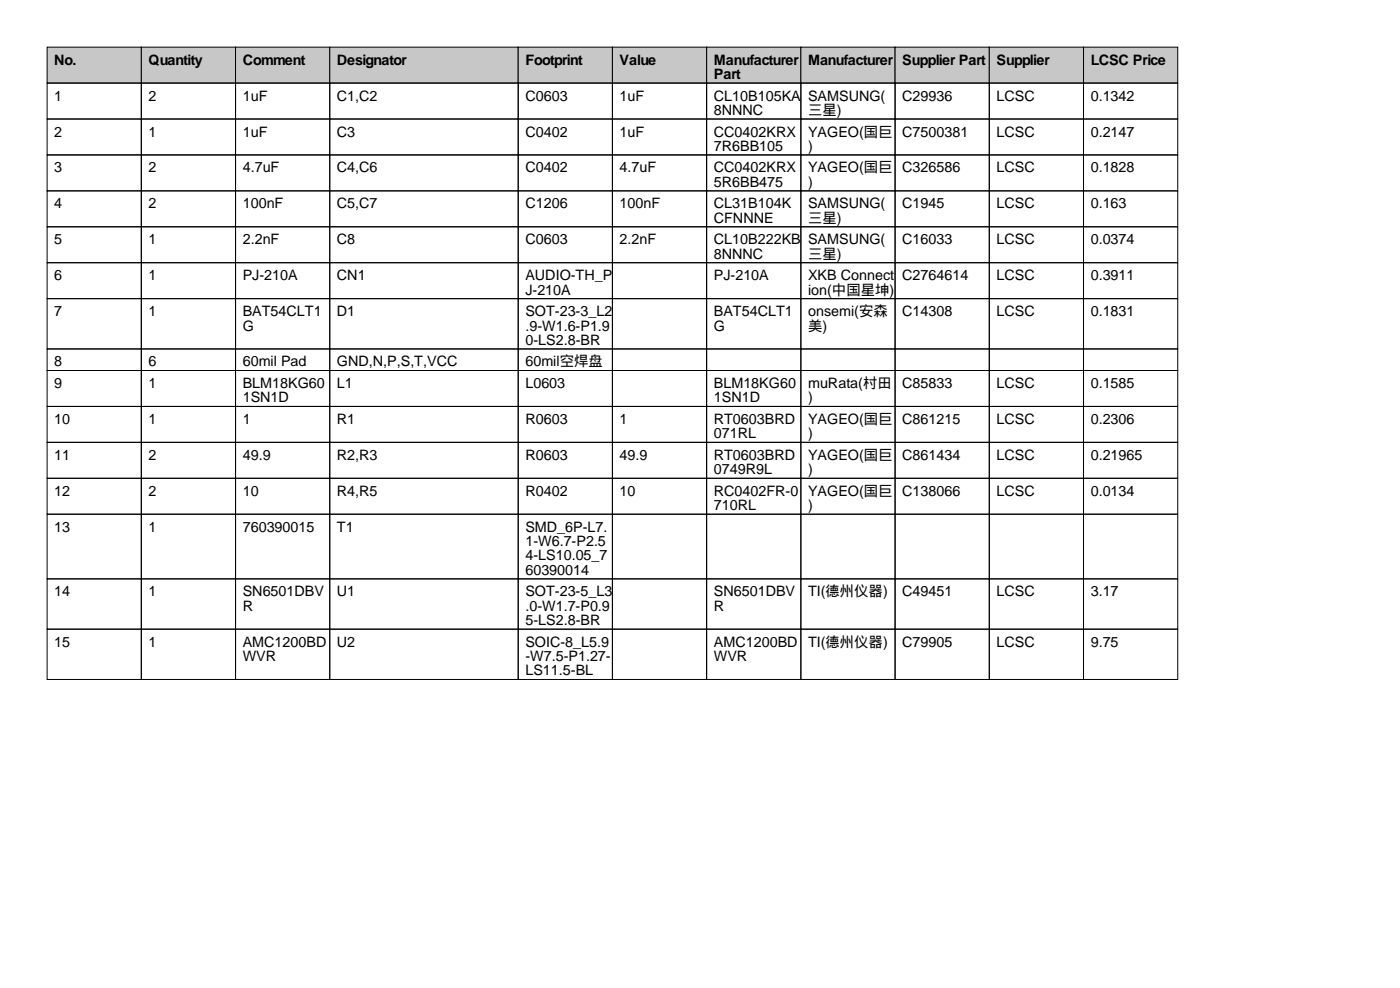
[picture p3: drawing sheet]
<svg xmlns="http://www.w3.org/2000/svg" width="297mm" height="210mm" viewBox="0 0 297 210" stroke-linecap="round" stroke-linejoin="round" font-family="sans-serif">
<defs><g id="words">
<g font-size="3">
<text x="11.5" y="13.7">No.</text>
<text x="31.5" y="13.7">Quantity</text>
<text x="51.5" y="13.7">Comment</text>
<text x="71.5" y="13.7">Designator</text>
<text x="111.5" y="13.7">Footprint</text>
<text x="131.5" y="13.7">Value</text>
<text x="151.5" y="13.7">Manufacturer</text>
<text x="151.5" y="16.8">Part</text>
<text x="171.5" y="13.7">Manufacturer</text>
<text x="191.5" y="13.7">Supplier Part</text>
<text x="211.5" y="13.7">Supplier</text>
<text x="231.5" y="13.7">LCSC Price</text>
<text x="11.5" y="21.3">1</text>
<text x="31.5" y="21.3">2</text>
<text x="51.5" y="21.3">1uF</text>
<text x="71.5" y="21.3">C1,C2</text>
<text x="111.5" y="21.3">C0603</text>
<text x="131.5" y="21.3">1uF</text>
<text x="151.5" y="21.3">CL10B105KA</text>
<text x="171.5" y="21.3">SAMSUNG(</text>
<text x="191.5" y="21.3">C29936</text>
<text x="211.5" y="21.3">LCSC</text>
<text x="231.5" y="21.3">0.1342</text>
<text x="11.5" y="29">2</text>
<text x="31.5" y="29">1</text>
<text x="51.5" y="29">1uF</text>
<text x="71.5" y="29">C3</text>
<text x="111.5" y="29">C0402</text>
<text x="131.5" y="29">1uF</text>
<text x="151.5" y="24.4">8NNNC</text>
<text x="151.5" y="29">CC0402KRX</text>
<text x="171.5" y="24.4">三星)</text>
<text x="171.5" y="29">YAGEO(国巨</text>
<text x="191.5" y="29">C7500381</text>
<text x="211.5" y="29">LCSC</text>
<text x="231.5" y="29">0.2147</text>
<text x="151.5" y="32">7R6BB105</text>
<text x="171.5" y="32">)</text>
<text x="11.5" y="36.6">3</text>
<text x="31.5" y="36.6">2</text>
<text x="51.5" y="36.6">4.7uF</text>
<text x="71.5" y="36.6">C4,C6</text>
<text x="111.5" y="36.6">C0402</text>
<text x="131.5" y="36.6">4.7uF</text>
<text x="151.5" y="36.6">CC0402KRX</text>
<text x="151.5" y="39.6">5R6BB475</text>
<text x="171.5" y="36.6">YAGEO(国巨</text>
<text x="171.5" y="39.6">)</text>
<text x="191.5" y="36.6">C326586</text>
<text x="211.5" y="36.6">LCSC</text>
<text x="231.5" y="36.6">0.1828</text>
<text x="11.5" y="44.2">4</text>
<text x="31.5" y="44.2">2</text>
<text x="51.5" y="44.2">100nF</text>
<text x="71.5" y="44.2">C5,C7</text>
<text x="111.5" y="44.2">C1206</text>
<text x="131.5" y="44.2">100nF</text>
<text x="151.5" y="44.2">CL31B104K</text>
<text x="151.5" y="47.2">CFNNNE</text>
<text x="171.5" y="44.2">SAMSUNG(</text>
<text x="171.5" y="47.2">三星)</text>
<text x="191.5" y="44.2">C1945</text>
<text x="211.5" y="44.2">LCSC</text>
<text x="231.5" y="44.2">0.163</text>
<text x="11.5" y="51.8">5</text>
<text x="31.5" y="51.8">1</text>
<text x="51.5" y="51.8">2.2nF</text>
<text x="71.5" y="51.8">C8</text>
<text x="111.5" y="51.8">C0603</text>
<text x="131.5" y="51.8">2.2nF</text>
<text x="151.5" y="51.8">CL10B222KB</text>
<text x="171.5" y="51.8">SAMSUNG(</text>
<text x="191.5" y="51.8">C16033</text>
<text x="211.5" y="51.8">LCSC</text>
<text x="231.5" y="51.8">0.0374</text>
<text x="11.5" y="59.4">6</text>
<text x="31.5" y="59.4">1</text>
<text x="51.5" y="59.4">PJ-210A</text>
<text x="71.5" y="59.4">CN1</text>
<text x="111.5" y="59.4">AUDIO-TH_P</text>
<text x="151.5" y="54.9">8NNNC</text>
<text x="151.5" y="59.4">PJ-210A</text>
<text x="171.5" y="54.9">三星)</text>
<text x="171.5" y="59.4">XKB Connect</text>
<text x="191.5" y="59.4">C2764614</text>
<text x="211.5" y="59.4">LCSC</text>
<text x="231.5" y="59.4">0.3911</text>
<text x="111.5" y="62.5">J-210A</text>
<text x="171.5" y="62.5">ion(中国星坤)</text>
<text x="11.5" y="67.1">7</text>
<text x="31.5" y="67.1">1</text>
<text x="51.5" y="67.1">BAT54CLT1</text>
<text x="51.5" y="70.1">G</text>
<text x="71.5" y="67.1">D1</text>
<text x="111.5" y="67.1">SOT-23-3_L2</text>
<text x="111.5" y="70.1">.9-W1.6-P1.9</text>
<text x="151.5" y="67.1">BAT54CLT1</text>
<text x="151.5" y="70.1">G</text>
<text x="171.5" y="67.1">onsemi(安森</text>
<text x="171.5" y="70.1">美)</text>
<text x="191.5" y="67.1">C14308</text>
<text x="211.5" y="67.1">LCSC</text>
<text x="231.5" y="67.1">0.1831</text>
<text x="11.5" y="77.7">8</text>
<text x="31.5" y="77.7">6</text>
<text x="51.5" y="77.7">60mil Pad</text>
<text x="71.5" y="77.7">GND,N,P,S,T,VCC</text>
<text x="111.5" y="73.2">0-LS2.8-BR</text>
<text x="111.5" y="77.7">60mil空焊盘</text>
<text x="11.5" y="82.3">9</text>
<text x="31.5" y="82.3">1</text>
<text x="51.5" y="82.3">BLM18KG60</text>
<text x="71.5" y="82.3">L1</text>
<text x="111.5" y="82.3">L0603</text>
<text x="151.5" y="82.3">BLM18KG60</text>
<text x="171.5" y="82.3">muRata(村田</text>
<text x="191.5" y="82.3">C85833</text>
<text x="211.5" y="82.3">LCSC</text>
<text x="231.5" y="82.3">0.1585</text>
<text x="11.5" y="89.9">10</text>
<text x="31.5" y="89.9">1</text>
<text x="51.5" y="85.3">1SN1D</text>
<text x="51.5" y="89.9">1</text>
<text x="71.5" y="89.9">R1</text>
<text x="111.5" y="89.9">R0603</text>
<text x="131.5" y="89.9">1</text>
<text x="151.5" y="85.3">1SN1D</text>
<text x="151.5" y="89.9">RT0603BRD</text>
<text x="171.5" y="85.3">)</text>
<text x="171.5" y="89.9">YAGEO(国巨</text>
<text x="191.5" y="89.9">C861215</text>
<text x="211.5" y="89.9">LCSC</text>
<text x="231.5" y="89.9">0.2306</text>
<text x="151.5" y="93">071RL</text>
<text x="171.5" y="93">)</text>
<text x="11.5" y="97.5">11</text>
<text x="31.5" y="97.5">2</text>
<text x="51.5" y="97.5">49.9</text>
<text x="71.5" y="97.5">R2,R3</text>
<text x="111.5" y="97.5">R0603</text>
<text x="131.5" y="97.5">49.9</text>
<text x="151.5" y="97.5">RT0603BRD</text>
<text x="151.5" y="100.6">0749R9L</text>
<text x="171.5" y="97.5">YAGEO(国巨</text>
<text x="171.5" y="100.6">)</text>
<text x="191.5" y="97.5">C861434</text>
<text x="211.5" y="97.5">LCSC</text>
<text x="231.5" y="97.5">0.21965</text>
<text x="11.5" y="105.2">12</text>
<text x="31.5" y="105.2">2</text>
<text x="51.5" y="105.2">10</text>
<text x="71.5" y="105.2">R4,R5</text>
<text x="111.5" y="105.2">R0402</text>
<text x="131.5" y="105.2">10</text>
<text x="151.5" y="105.2">RC0402FR-0</text>
<text x="171.5" y="105.2">YAGEO(国巨</text>
<text x="191.5" y="105.2">C138066</text>
<text x="211.5" y="105.2">LCSC</text>
<text x="231.5" y="105.2">0.0134</text>
<text x="11.5" y="112.8">13</text>
<text x="31.5" y="112.8">1</text>
<text x="51.5" y="112.8">760390015</text>
<text x="71.5" y="112.8">T1</text>
<text x="111.5" y="112.8">SMD_6P-L7.</text>
<text x="151.5" y="108.2">710RL</text>
<text x="171.5" y="108.2">)</text>
<text x="111.5" y="115.8">1-W6.7-P2.5</text>
<text x="111.5" y="118.9">4-LS10.05_7</text>
<text x="111.5" y="121.9">60390014</text>
<text x="11.5" y="126.5">14</text>
<text x="31.5" y="126.5">1</text>
<text x="51.5" y="126.5">SN6501DBV</text>
<text x="51.5" y="129.5">R</text>
<text x="71.5" y="126.5">U1</text>
<text x="111.5" y="126.5">SOT-23-5_L3</text>
<text x="111.5" y="129.5">.0-W1.7-P0.9</text>
<text x="151.5" y="126.5">SN6501DBV</text>
<text x="151.5" y="129.5">R</text>
<text x="171.5" y="126.5">TI(德州仪器)</text>
<text x="191.5" y="126.5">C49451</text>
<text x="211.5" y="126.5">LCSC</text>
<text x="231.5" y="126.5">3.17</text>
<text x="11.5" y="137.2">15</text>
<text x="31.5" y="137.2">1</text>
<text x="51.5" y="137.2">AMC1200BD</text>
<text x="71.5" y="137.2">U2</text>
<text x="111.5" y="132.6">5-LS2.8-BR</text>
<text x="111.5" y="137.2">SOIC-8_L5.9</text>
<text x="151.5" y="137.2">AMC1200BD</text>
<text x="171.5" y="137.2">TI(德州仪器)</text>
<text x="191.5" y="137.2">C79905</text>
<text x="211.5" y="137.2">LCSC</text>
<text x="231.5" y="137.2">9.75</text>
<text x="51.5" y="140.2">WVR</text>
<text x="111.5" y="140.2">-W7.5-P1.27-</text>
<text x="111.5" y="143.3">LS11.5-BL</text>
<text x="151.5" y="140.2">WVR</text>
</g>
</g></defs>
<g fill="#c7c7c7" stroke="#000" stroke-width=".21">
<path d="M10 10h20v7.6h-20z"/>
<path d="M30 10h20v7.6h-20z"/>
<path d="M50 10h20v7.6h-20z"/>
<path d="M70 10h40v7.6h-40z"/>
<path d="M110 10h20v7.6h-20z"/>
<path d="M130 10h20v7.6h-20z"/>
<path d="M150 10h20v7.6h-20z"/>
<path d="M170 10h20v7.6h-20z"/>
<path d="M190 10h20v7.6h-20z"/>
<path d="M210 10h20v7.6h-20z"/>
<path d="M230 10h20v7.6h-20z"/>
</g>
<g fill="none" stroke="#000" stroke-width=".21">
<path d="M10 17.6h20v7.6h-20zM30 17.6h20v7.6h-20zM50 17.6h20v7.6h-20zM70 17.6h40v7.6h-40zM110 17.6h20v7.6h-20zM130 17.6h20v7.6h-20zM150 17.6h20v7.6h-20zM170 17.6h20v7.6h-20zM190 17.6h20v7.6h-20zM210 17.6h20v7.6h-20zM230 17.6h20v7.6h-20zM10 25.2h20v7.7h-20z"/>
<path d="M10 32.9h20v7.6h-20zM30 25.2h20v7.7h-20zM30 32.9h20v7.6h-20zM50 25.2h20v7.7h-20zM50 32.9h20v7.6h-20zM70 25.2h40v7.7h-40zM70 32.9h40v7.6h-40zM110 25.2h20v7.7h-20zM110 32.9h20v7.6h-20zM130 25.2h20v7.7h-20zM130 32.9h20v7.6h-20zM150 25.2h20v7.7h-20z"/>
<path d="M150 32.9h20v7.6h-20zM170 25.2h20v7.7h-20zM170 32.9h20v7.6h-20zM190 25.2h20v7.7h-20zM190 32.9h20v7.6h-20zM210 25.2h20v7.7h-20zM210 32.9h20v7.6h-20zM230 25.2h20v7.7h-20zM230 32.9h20v7.6h-20zM10 40.5h20v7.6h-20zM10 48.1h20v7.6h-20zM10 55.7h20v7.6h-20z"/>
<path d="M30 40.5h20v7.6h-20zM30 48.1h20v7.6h-20zM30 55.7h20v7.6h-20zM50 40.5h20v7.6h-20zM50 48.1h20v7.6h-20zM50 55.7h20v7.6h-20zM70 40.5h40v7.6h-40zM70 48.1h40v7.6h-40zM70 55.7h40v7.6h-40zM110 40.5h20v7.6h-20zM110 48.1h20v7.6h-20zM110 55.7h20v7.6h-20z"/>
<path d="M130 40.5h20v7.6h-20zM130 48.1h20v7.6h-20zM130 55.7h20v7.6h-20zM150 40.5h20v7.6h-20zM150 48.1h20v7.6h-20zM150 55.7h20v7.6h-20zM170 40.5h20v7.6h-20zM170 48.1h20v7.6h-20zM170 55.7h20v7.6h-20zM190 40.5h20v7.6h-20zM190 48.1h20v7.6h-20zM190 55.7h20v7.6h-20z"/>
<path d="M210 40.5h20v7.6h-20zM210 48.1h20v7.6h-20zM210 55.7h20v7.6h-20zM230 40.5h20v7.6h-20zM230 48.1h20v7.6h-20zM230 55.7h20v7.6h-20zM10 63.3h20v10.7h-20zM10 74h20v4.6h-20zM10 78.6h20v7.6h-20zM30 63.3h20v10.7h-20zM30 74h20v4.6h-20zM30 78.6h20v7.6h-20z"/>
<path d="M50 63.3h20v10.7h-20zM50 74h20v4.6h-20zM50 78.6h20v7.6h-20zM70 63.3h40v10.7h-40zM70 74h40v4.6h-40zM70 78.6h40v7.6h-40zM110 63.3h20v10.7h-20zM110 74h20v4.6h-20zM110 78.6h20v7.6h-20zM130 63.3h20v10.7h-20zM130 74h20v4.6h-20zM130 78.6h20v7.6h-20z"/>
<path d="M150 63.3h20v10.7h-20zM150 74h20v4.6h-20zM150 78.6h20v7.6h-20zM170 63.3h20v10.7h-20zM170 74h20v4.6h-20zM170 78.6h20v7.6h-20zM190 63.3h20v10.7h-20zM190 74h20v4.6h-20zM190 78.6h20v7.6h-20zM210 63.3h20v10.7h-20zM210 74h20v4.6h-20zM210 78.6h20v7.6h-20z"/>
<path d="M230 63.3h20v10.7h-20zM230 74h20v4.6h-20zM230 78.6h20v7.6h-20zM10 86.2h20v7.6h-20zM10 93.8h20v7.6h-20zM30 86.2h20v7.6h-20zM30 93.8h20v7.6h-20zM50 86.2h20v7.6h-20zM50 93.8h20v7.6h-20zM70 86.2h40v7.6h-40zM70 93.8h40v7.6h-40zM110 86.2h20v7.6h-20z"/>
<path d="M110 93.8h20v7.6h-20zM130 86.2h20v7.6h-20zM130 93.8h20v7.6h-20zM150 86.2h20v7.6h-20zM150 93.8h20v7.6h-20zM170 86.2h20v7.6h-20zM170 93.8h20v7.6h-20zM190 86.2h20v7.6h-20zM190 93.8h20v7.6h-20zM210 86.2h20v7.6h-20zM210 93.8h20v7.6h-20zM230 86.2h20v7.6h-20z"/>
<path d="M230 93.8h20v7.6h-20zM10 101.4h20v7.7h-20zM10 109.1h20v13.7h-20zM30 101.4h20v7.7h-20zM30 109.1h20v13.7h-20zM50 101.4h20v7.7h-20zM50 109.1h20v13.7h-20zM70 101.4h40v7.7h-40zM70 109.1h40v13.7h-40zM110 101.4h20v7.7h-20zM110 109.1h20v13.7h-20zM130 101.4h20v7.7h-20z"/>
<path d="M130 109.1h20v13.7h-20zM150 101.4h20v7.7h-20zM150 109.1h20v13.7h-20zM170 101.4h20v7.7h-20zM170 109.1h20v13.7h-20zM190 101.4h20v7.7h-20zM190 109.1h20v13.7h-20zM210 101.4h20v7.7h-20zM210 109.1h20v13.7h-20zM230 101.4h20v7.7h-20zM230 109.1h20v13.7h-20zM10 122.8h20v10.6h-20z"/>
<path d="M10 133.4h20v10.7h-20zM30 122.8h20v10.6h-20zM30 133.4h20v10.7h-20zM50 122.8h20v10.6h-20zM50 133.4h20v10.7h-20zM70 122.8h40v10.6h-40zM70 133.4h40v10.7h-40zM110 122.8h20v10.6h-20zM110 133.4h20v10.7h-20zM130 122.8h20v10.6h-20zM130 133.4h20v10.7h-20zM150 122.8h20v10.6h-20z"/>
<path d="M150 133.4h20v10.7h-20zM170 122.8h20v10.6h-20zM170 133.4h20v10.7h-20zM190 122.8h20v10.6h-20zM190 133.4h20v10.7h-20zM210 122.8h20v10.6h-20zM210 133.4h20v10.7h-20zM230 122.8h20v10.6h-20zM230 133.4h20v10.7h-20z"/>
</g>
<use href="#words"/>
</svg>
